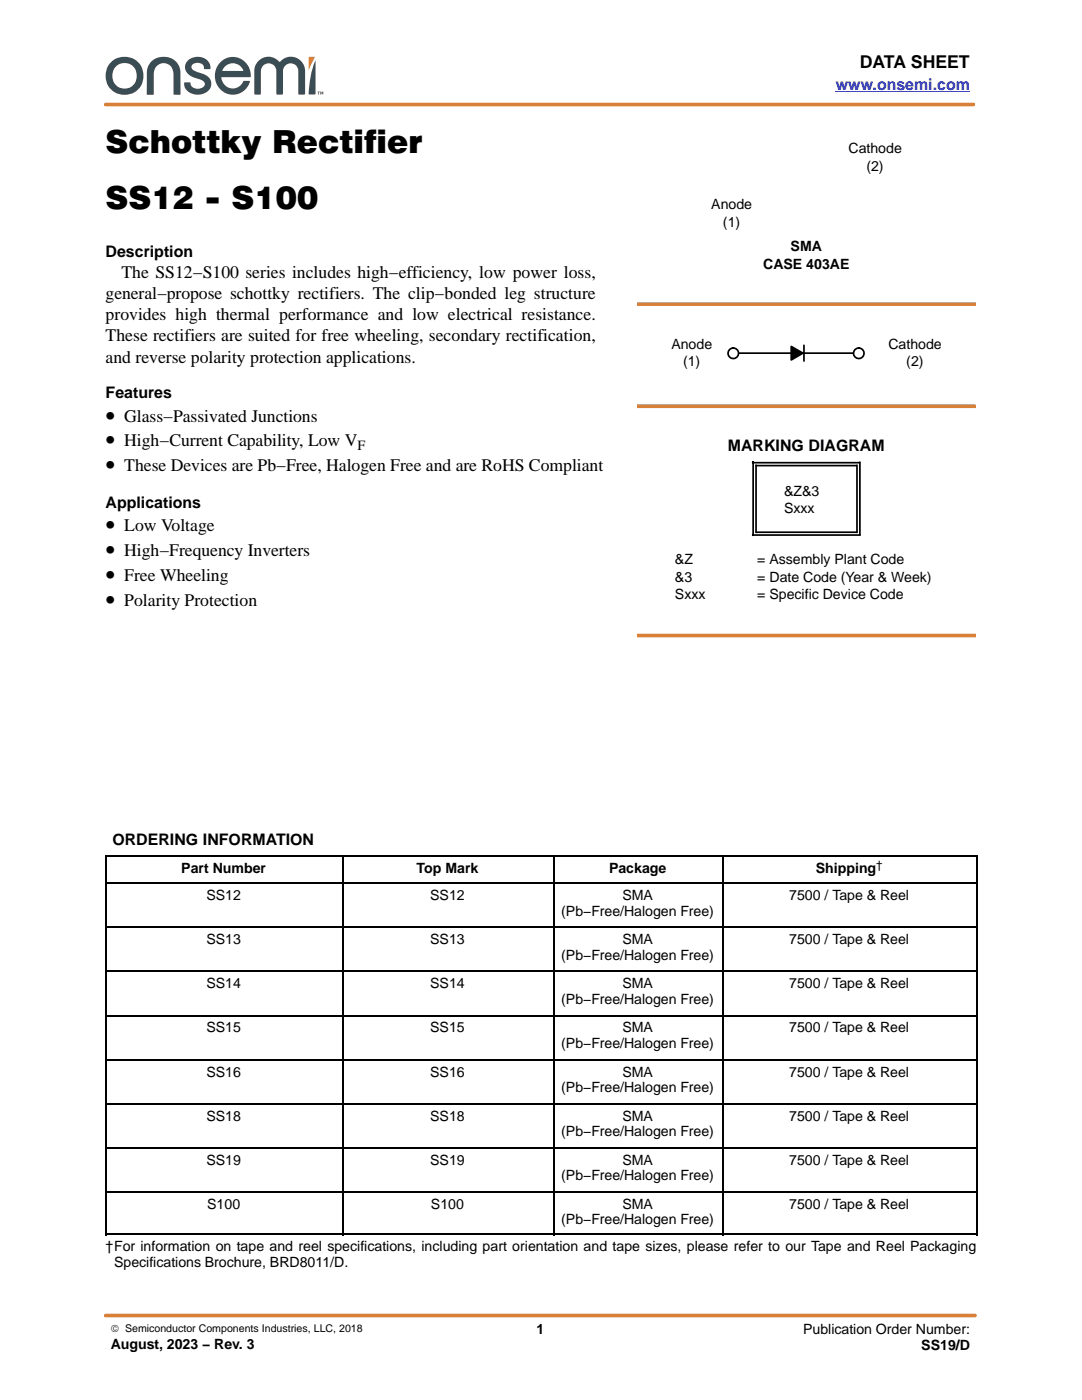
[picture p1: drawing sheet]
<svg xmlns="http://www.w3.org/2000/svg" width="216mm" height="279mm" viewBox="0 0 216 279" stroke-linecap="round" stroke-linejoin="round" font-family="sans-serif">
<defs><g id="words">
<g font-size="6.3">
<text x="21.1" y="30.4">Schottky Rectifier</text>
<text x="21.1" y="41.7">SS12 - S100</text>
</g>
<g font-size="4.2">
<text x="21.1" y="84.1">•</text>
<text x="21.1" y="89.1">•</text>
<text x="21.1" y="94.1">•</text>
<text x="21.1" y="106.1">•</text>
<text x="21.1" y="111">•</text>
<text x="21.1" y="116">•</text>
<text x="21.1" y="121">•</text>
</g>
<g font-size="3.5">
<text x="171.5" y="13.6">DATA SHEET</text>
<text x="21.1" y="59.7">general−propose schottky rectifiers. The clip−bonded leg structure</text>
<text x="24.2" y="55.5">The SS12−S100 series includes high−efficiency, low power loss,</text>
<text x="21.1" y="63.9">provides high thermal performance and low electrical resistance.</text>
<text x="21.1" y="68.1">These rectifiers are suited for free wheeling, secondary rectification,</text>
<text x="21.1" y="72.4">and reverse polarity protection applications.</text>
<text x="24.8" y="84.1">Glass−Passivated Junctions</text>
<text x="24.8" y="89.1">High−Current Capability, Low V</text>
<text x="24.8" y="94.1">These Devices are Pb−Free, Halogen Free and are RoHS Compliant</text>
<text x="24.8" y="106.1">Low Voltage</text>
<text x="24.8" y="111">High−Frequency Inverters</text>
<text x="24.8" y="116">Free Wheeling</text>
<text x="24.8" y="121">Polarity Protection</text>
</g>
<text font-size="3.2" fill="#00f" x="166.8" y="18">www.onsemi.com</text>
<g font-size="3.2">
<text x="21.1" y="51.3">Description</text>
<text x="21.1" y="79.5">Features</text>
<text x="145.2" y="89.9">MARKING DIAGRAM</text>
<text x="21.1" y="101.4">Applications</text>
<text x="22.4" y="168.7">ORDERING INFORMATION</text>
</g>
<g font-size="2.8">
<text x="169.3" y="30.6">Cathode</text>
<text x="172.9" y="34.1">(2)</text>
<text x="141.9" y="41.8">Anode</text>
<text x="144.3" y="45.3">(1)</text>
<text x="152.3" y="53.7">CASE 403AE</text>
<text x="157.8" y="50.2">SMA</text>
<text x="134" y="69.6">Anode</text>
<text x="177.3" y="69.6">Cathode</text>
<text x="136.3" y="73.1">(1)</text>
<text x="180.8" y="73.1">(2)</text>
<text x="71.3" y="89.7">F</text>
<text x="156.4" y="98.9">&amp;Z&amp;3</text>
<text x="156.4" y="102.4">Sxxx</text>
<text x="134.7" y="112.6">&amp;Z</text>
<text x="151.1" y="112.6">= Assembly Plant Code</text>
<text x="134.7" y="116.1">&amp;3</text>
<text x="134.7" y="119.6">Sxxx</text>
<text x="151.1" y="119.6">= Specific Device Code</text>
<text x="151.1" y="116.1">= Date Code (Year &amp; Week)</text>
<text x="36.2" y="174.2">Part Number</text>
<text x="41.2" y="179.6">SS12</text>
<text x="83.1" y="174.2">Top Mark</text>
<text x="85.8" y="179.6">SS12</text>
<text x="121.5" y="174.2">Package</text>
<text x="124.2" y="179.6">SMA</text>
<text x="157.5" y="179.6">7500 / Tape &amp; Reel</text>
<text x="162.8" y="174.2">Shipping</text>
<text x="112" y="182.8">(Pb−Free/Halogen Free)</text>
<text x="41.2" y="188.4">SS13</text>
<text x="85.8" y="188.4">SS13</text>
<text x="112" y="191.6">(Pb−Free/Halogen Free)</text>
<text x="124.2" y="188.4">SMA</text>
<text x="157.5" y="188.4">7500 / Tape &amp; Reel</text>
<text x="41.2" y="197.2">SS14</text>
<text x="85.8" y="197.2">SS14</text>
<text x="124.2" y="197.2">SMA</text>
<text x="157.5" y="197.2">7500 / Tape &amp; Reel</text>
<text x="112" y="200.4">(Pb−Free/Halogen Free)</text>
<text x="41.2" y="206">SS15</text>
<text x="85.8" y="206">SS15</text>
<text x="112" y="209.2">(Pb−Free/Halogen Free)</text>
<text x="124.2" y="206">SMA</text>
<text x="157.5" y="206">7500 / Tape &amp; Reel</text>
<text x="41.2" y="214.8">SS16</text>
<text x="85.8" y="214.8">SS16</text>
<text x="124.2" y="214.8">SMA</text>
<text x="157.5" y="214.8">7500 / Tape &amp; Reel</text>
<text x="112" y="218">(Pb−Free/Halogen Free)</text>
<text x="41.2" y="223.6">SS18</text>
<text x="85.8" y="223.6">SS18</text>
<text x="112" y="226.8">(Pb−Free/Halogen Free)</text>
<text x="124.2" y="223.6">SMA</text>
<text x="157.5" y="223.6">7500 / Tape &amp; Reel</text>
<text x="41.2" y="232.4">SS19</text>
<text x="85.8" y="232.4">SS19</text>
<text x="124.2" y="232.4">SMA</text>
<text x="157.5" y="232.4">7500 / Tape &amp; Reel</text>
<text x="112" y="235.6">(Pb−Free/Halogen Free)</text>
<text x="41.3" y="241.2">S100</text>
<text x="86" y="241.2">S100</text>
<text x="112" y="244.4">(Pb−Free/Halogen Free)</text>
<text x="124.2" y="241.2">SMA</text>
<text x="157.5" y="241.2">7500 / Tape &amp; Reel</text>
<text x="21.1" y="249.7">†For information on tape and reel specifications, including part orientation and tape sizes, please refer to our Tape and Reel Packaging</text>
<text x="22.8" y="252.8">Specifications Brochure, BRD8011/D.</text>
<text x="22.1" y="269.3">August, 2023 − Rev. 3</text>
<text x="107" y="266.2">1</text>
<text x="160.3" y="266.2">Publication Order Number:</text>
<text x="183.8" y="269.4">SS19/D</text>
</g>
<text font-size="2.3" x="174.8" y="173.4">†</text>
<text font-size="2.1" x="22.1" y="265.9">© Semiconductor Components Industries, LLC, 2018</text>
</g></defs>
<path d="M61.6 11.4l1.3-.1-1.3 2.8z" fill-rule="evenodd" fill="#d98038"/>
<g fill="#3b4d54">
<path d="M45 13.1l-.6 .9 .1 .2 4-.1a2.21 2.21 0 0 0-3.5-1zM43.9 12.5a3.5 3.5 0 0 1 4.1-.8 3.5 3.5 0 0 1 1.9 3.7h-5.6a2.16 2.16 0 0 0 2.2 2.3 2.62 2.62 0 0 0 2.2-1.6l1.2 .1a3.6 3.6 0 0 1-4.5 2.5 3.6 3.6 0 0 1-2.4-4.5l.3-.9z" fill-rule="evenodd"/>
<path d="M37.4 12.1a2.75 2.75 0 0 1 4.6 1v.7h-1.2a1.38 1.38 0 0 0-1.1-1.2 1.38 1.38 0 0 0-1.5 .7 1.29 1.29 0 0 0 1.2 1.1l1 .3a2.06 2.06 0 0 1 1.8 2.1 2.06 2.06 0 0 1-2 2 2.54 2.54 0 0 1-3.4-2.3l1.1-.1a1.55 1.55 0 0 0 1.4 1.3 1.55 1.55 0 0 0 1.6-.9 2.27 2.27 0 0 0-1.9-1.2 2.14 2.14 0 0 1-1.6-3.5z" fill-rule="evenodd"/>
<path d="M30.3 12.2a3.4 3.4 0 0 1 3.6-.7 3.4 3.4 0 0 1 2.1 3.1v4.2l-.1 .1h-1.2l-.1-.4a16.4 16.4 0 0 0-.2-4.8 1.95 1.95 0 0 0-2.3-1 1.95 1.95 0 0 0-1.4 2.1v4.1h-1.4v-1.2a14 14 0 0 1 .3-4.5z" fill-rule="evenodd"/>
<path d="M23.1 13.3a2.54 2.54 0 0 0-.1 3.6 2.54 2.54 0 0 0 3.6 .1 2.57 2.57 0 0 0 .4-3.2 2.57 2.57 0 0 0-3.1-1zM21 15.1a3.8 3.8 0 0 1 7.6 0 3.8 3.8 0 0 1-7.6 0z" fill-rule="evenodd"/>
<path d="M62.9 12.1l.1 6.6-.2 .2-1.2-.1a19 19 0 0 1 1.3-6.7z" fill-rule="evenodd"/>
<path d="M51.6 12.2a2.87 2.87 0 0 1 4.2 .1 2.88 2.88 0 0 1 3.2-.8 2.88 2.88 0 0 1 1.9 2.7v4.5l-.2 .2h-1l-.2-.2v-4.5a1.53 1.53 0 0 0-1.5-1.6 1.53 1.53 0 0 0-1.5 1.6v4.5l-.2 .2h-1l-.2-.2v-4.5a1.54 1.54 0 0 0-1.5-1.6 1.54 1.54 0 0 0-1.5 1.6v4.5l-.2 .2h-1l-.2-.2 .1-5 .2-.8z" fill-rule="evenodd"/>
<path d="M63.4 18.3h.4l-.1 .1v.5h-.2v-.5z" fill-rule="evenodd"/>
<path d="M63.9 18.3h.2l.1 .4 .1-.4h.2v.6h-.1v-.5l-.1 .4h-.1l-.2-.4v.5h-.1z" fill-rule="evenodd"/>
</g>
<path d="M166.8 18.3h26.7" fill="none" stroke="#00f" stroke-width=".2"/>
<path d="M21.1 20.9h173.1M127.1 60.7h67.5M127.1 126.8h67.5M21.1 262.5h173.5" fill="none" stroke="#d98038" stroke-width=".72"/>
<g fill="none" stroke="#000" stroke-width=".32">
<path d="M21.1 170.9h174M21.1 176.3h174M21.2 170.7v75.8M68.4 170.7v75.8M110.6 170.7v75.8M144.4 170.7v75.8M195 170.7v75.8M21.1 185.1h174M21.1 193.9h174M21.1 202.7h174M21.1 211.5h174M21.1 220.3h174"/>
<path d="M21.1 229.1h174M21.1 237.9h174M21.1 246.4h174"/>
</g>
<path d="M146.3 70.5h25.1M160.4 68.9v3.2M150.2 92.2l.1 .1zM150.2 92.3l.1 .1zM150.3 92.4v14.3M150.4 92.3h21.1M150.9 92.8v13.5M150.9 92.9h20M171 92.8v13.5M171.6 92.2v14.6h-21.3M150.2 106.7l.1 .1zM150.9 106.2h20.1" fill="none" stroke="#000" stroke-width=".34"/>
<path d="M157.9 69.1l2.3 1.4-2.3 1.3z" fill="#000" stroke="#000" stroke-width=".34"/>
<circle cx="146.3" cy="70.5" r="1.05" fill="#fff"/>
<circle cx="146.3" cy="70.5" r="1.05" fill="none" stroke="#000" stroke-width=".34"/>
<circle cx="171.4" cy="70.5" r="1.05" fill="#fff"/>
<circle cx="171.4" cy="70.5" r="1.05" fill="none" stroke="#000" stroke-width=".34"/>
<path d="M127.1 81.1h67.5" fill="none" stroke="#d98038" stroke-width=".72"/>
<use href="#words"/>
</svg>
